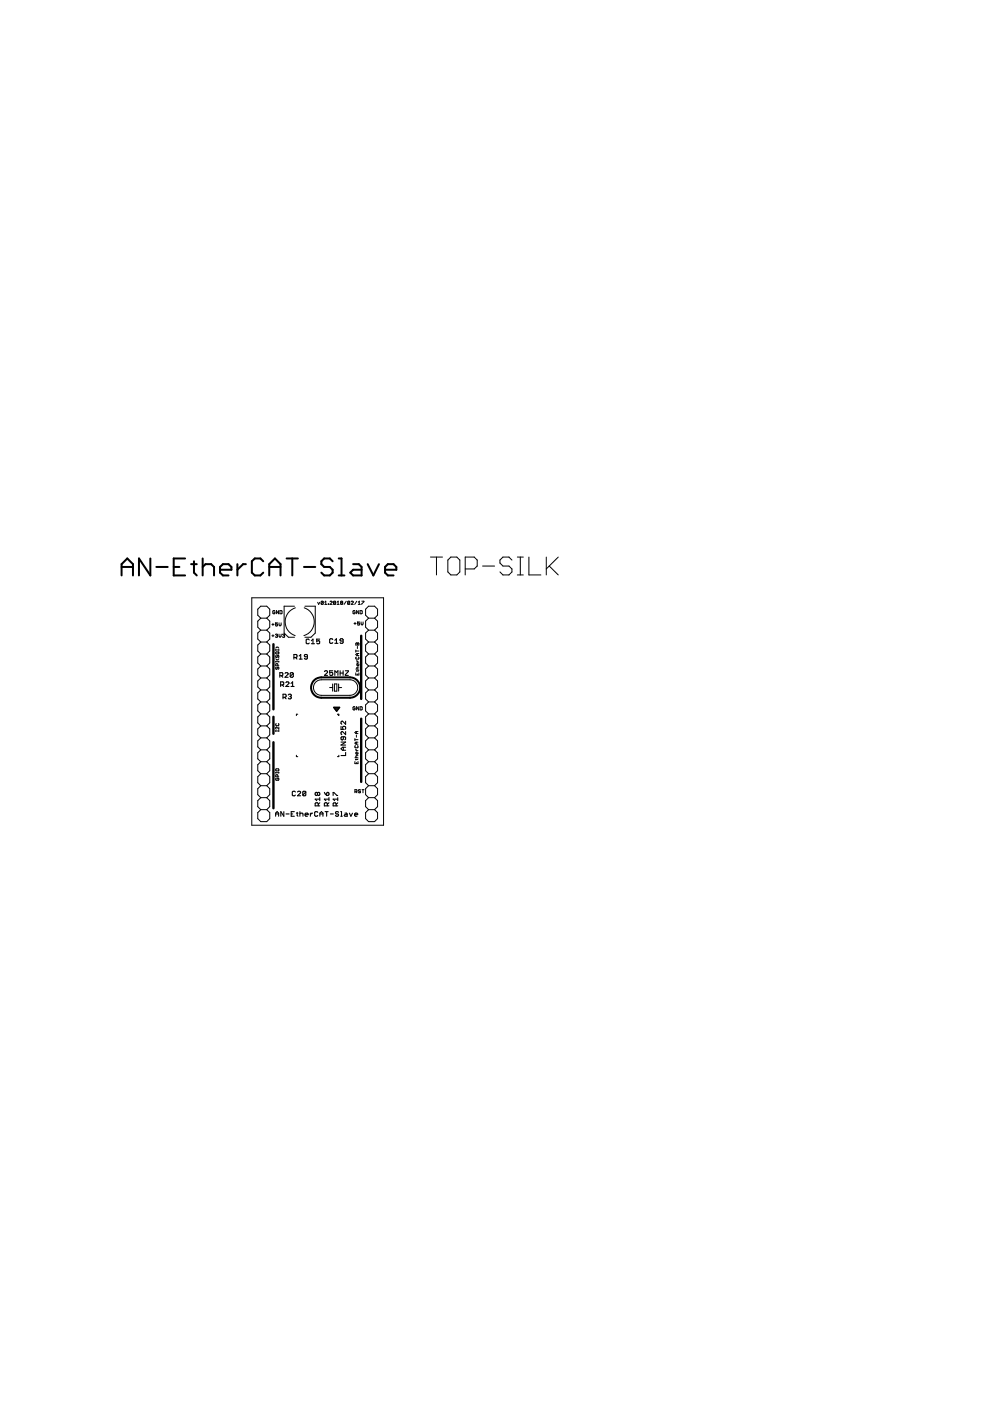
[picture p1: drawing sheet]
<svg xmlns="http://www.w3.org/2000/svg" width="210mm" height="297mm" viewBox="0 0 210 297" stroke-linecap="round" stroke-linejoin="round" font-family="sans-serif">
<path d="M70.8 150h1.2l-.6 .8zM71 150.3h.7M71.2 150.6h.3" fill="none" stroke="#000" stroke-width=".32"/>
<g fill="none" stroke="#000" stroke-width=".23">
<path d="M62.3 139.4h.5l.2-.1v-.4l-.2-.1h-.5v.9M62.7 139.4l.3 .3M63.4 139.1l.4-.3v.9M63.4 139.7h.7M65.2 139.3h-.5l-.2-.2 .2-.3 .5 .1v.7l-.2 .1-.5-.1M65.6 135.7l-.2-.2-.5 .2v.6l.2 .2 .5-.2M66 136.5h.7M66 135.8l.4-.3v1M67.8 135.5h-.7v.5l.4-.2 .3 .2-.2 .5-.5-.2M70.5 135.6l-.1-.2-.5 .2v.6l.2 .2 .4-.2M71 136.4h.6M71 135.8l.3-.4v1"/>
<path d="M72.7 135.9h-.4l-.2-.1 .2-.4 .4 .2v.6l-.1 .2-.5-.2M59.3 143.3h.5l.2-.5-.2-.2h-.5v1M59.5 145.2h.5l.2-.1-.2-.5h-.5v.9M59.6 143.3l.4 .3M59.8 145.2l.4 .3M60 147.8h.5l.2-.4-.2-.2h-.5v1M60.3 147.8l.4 .4M60.4 142.8l.2-.2 .5 .2-.7 .8h.7M60.6 144.7l.2-.1 .5 .1v.2l-.7 .6h.7M61.1 147.4l.5-.2 .2 .2-.2 .3M61.4 147.7h.2M61.6 147.7l.2 .1-.2 .4-.5-.2"/>
<path d="M61.7 145.5h.7M61.7 144.9l.3-.3v.9M62.2 142.8l-.2-.2-.5 .2v.6M62.2 142.8v.6l-.2 .2-.5-.2M62.2 142.8l-.7 .6M68.8 142.4l.2-.2 .4 .2v.2l-.6 .6h.6M70.5 142.2h-.6v.5l.3-.1 .3 .1v.3l-.1 .2-.5-.2M71 143.2v-1l.3 .4 .3-.4v1M72.1 142.2v1M72.1 142.7h.6M72.3 154v.7h.5l-.2-.4 .2-.3 .5 .2-.2 .5M72.3 157.3h1l-1 .7h1"/>
<path d="M72.7 142.2v1M72.8 156.2v.5l-.2 .2-.3-.2 .2-.5h.6l.2 .2-.2 .5M72.8 158.4v.7M73.2 142.2h.7l-.7 1h.7M73.3 159.5v.7h-1M73.3 152.9v.7l-.7-.7-.3 .2 .2 .5M73.3 155.1v.7l-.7-.7-.3 .2 .2 .5M73.3 158.4h-.7l-.3 .3 .3 .4h.7M58.4 173.1v-.7l.4-.3 .3 .3v.7M58.4 172.6h.7M60.2 172.1v1l-.7-1v1M60.6 172.6h.7"/>
<path d="M61.7 172.6h.4M62.4 172.1h-.7v1h.7M62.6 167.9l-.1-.1-.5 .1v.7l.1 .1 .5-.1M62.8 172.4h.4M63 172.2v.7l.2 .2M63.1 167.9l.1-.1 .5 .1v.2l-.6 .6h.6M63.6 172.6l.5-.2 .1 .2v.5M63.6 172.1v1M64.7 172.7h.6l-.1-.3-.5 .2v.3l.5 .2M64.8 167.9l-.1-.1-.5 .1v.7M64.8 167.9v.7l-.1 .1-.5-.1M64.8 167.9l-.6 .7"/>
<path d="M65.8 172.4v.7M66.3 172.4l-.5 .3M67.3 168.2l.2-.2 .3 .2-.2 .5-.3-.2M67.3 168.2l-.1-.2-.4 .2 .2 .5 .3-.2M67.3 168.2v.3M67.4 172.2l-.2-.1-.5 .1v.7l.2 .2 .5-.2M67.5 170.9v-.5l-.5-.2-.2 .2v.5h1M67.8 169.1v.7M67.8 169.4h-1l.4 .4M67.8 170.2l-.3 .3M67.8 172.6h.7M67.8 173.1v-.7l.4-.3 .3 .3v.7"/>
<path d="M68.8 168l.5 .7M68.9 172.1h.7M69.3 172.1v1M69.4 168l.3 .2-.1 .5h-.3v-.5zM69.4 170.9v-.5l-.1-.2h-.4l-.1 .2v.5h.9M69.7 170.2l-.3 .3M69.7 169.4h-.9l.3 .4M69.7 169.1v.7M70 172.6h.7M70.6 168.7v-.7l1 .7M71.3 170.9v-.5l-.2-.2h-.3l-.2 .7h1M71.6 169.4h-1l.4 .4"/>
<path d="M71.6 170.2l-.3 .3M71.6 169.1v.7M71.8 172.2l-.2-.1-.5 .1 .2 .4 .5 .1-.2 .4h-.3l-.2-.2M72.2 172.1h.2v1M72.2 173.1h.4M73.1 172.4h.4l.1 .2v.5h-.5l-.1-.2 .1-.2h.5M74.1 172.4l.3 .7 .3-.7M75.2 172.7h.6l-.1-.3-.5 .2v.3l.5 .2"/>
</g>
<g fill="none" stroke="#000" stroke-width=".21">
<path d="M91.3 118.1h2.5M92.5 118.1v3.8M95.6 118.1h1.3l.6 .6v2.6l-.6 .6h-1.3l-.6-.6v-2.6zM108.5 118.7l-.6-.6h-1.3l-.6 .6v.7l.6 .6h1.3l.6 .6v.7l-.6 .6h-1.3l-.6-.6M109.7 118.1h1.3M110.3 118.1v3.8M112.1 118.1v3.8h2.6M115.8 118.1v3.8M118.4 118.1l-2.6 2.5M53.4 126.7h27.9v48.3h-27.9zM55.3 133.6l-.6 .6v1.3l.6 .6M55.3 138.7h1.3"/>
<path d="M55.3 131.1l-.6 .6v1.3l.6 .6M55.3 131.1l-.6-.7v-1.2l.6-.7h1.3l.6 .7v1.2l-.6 .7M55.3 136.1l-.6 .7v1.2l.6 .7M55.3 138.7l-.6 .6v1.3l.6 .6M55.3 136.1h1.3M55.3 131.1h1.3M55.3 133.6h1.3M56.6 131.1l.6 .6v1.3l-.6 .6M56.6 133.6l.6 .6v1.3l-.6 .6M56.6 136.1l.6 .7v1.2l-.6 .7M56.6 138.7l.6 .6v1.3l-.6 .6M57.7 132.4h.4"/>
<path d="M57.7 134.8h.4M57.9 132.2v.4M57.9 134.6v.4M58.3 129.6l-.1-.1-.4 .1 .2 .5 .3-.1v-.2h-.2M58.4 134.6l.3-.1v.3M58.5 138.3l.5-.1 .1 .4-.5 .1zM58.5 137.7v.2M58.5 139.7l.2 .2h.2l.2-.2M58.5 137.8h.6M58.5 137.4l.2-.2 .4 .2M58.6 139v.4l.3-.4 .2 .1-.1 .3M58.6 134.8h.1"/>
<path d="M58.7 134.8v.3l-.3-.1M58.8 132.1h-.4v.3l.2-.1 .2 .1-.1 .3-.3-.1M59.1 129.5v.6l-.5-.6v.6M59.1 137.7v.2M59.1 138.2l-.2 .3M59.2 132.1v.4l.2 .2 .2-.2v-.4M59.2 134.5v.4l.2 .2 .2-.2v-.4M59.4 129.5l.4 .1-.1 .5h-.3zM59.9 134.6l.3-.1v.3M60.1 134.8h.1M60.2 134.8v.3l-.3-.1M62.4 128.5h-2.2v5.7l1 .9h1.2"/>
<path d="M62.6 128.9a3.1 3.1 0 0 0-2.1 2.9 3.1 3.1 0 0 0 2.1 3M64.5 128.9a3.1 3.1 0 0 1 2.1 2.9 3.1 3.1 0 0 1-2.2 3M64.6 128.5h2.2v5.7l-.9 .9h-1.3M67.4 127.7l.2 .4 .2-.4M68.5 127.6l-.3-.1-.1 .5M68.5 127.6l-.1 .5-.3-.1M68.5 127.6l-.4 .4M68.9 128.1h.4M68.9 127.7l.2-.2v.6M69.6 128l.1 .1zM70 127.6l.1-.1 .3 .1-.4 .5h.4M71.2 127.6l-.4-.1-.1 .5"/>
<path d="M71.2 127.6l-.1 .5-.4-.1M71.2 127.6l-.5 .4M71.5 128.1h.4M71.5 127.7l.2-.2v.6M72.3 127.8v-.3l.4 .1-.2 .2M72.3 127.8v.3l.4-.1-.2-.2M72.3 127.8h.2M73.4 127.5l-.4 .6M74.1 127.6l-.3-.1-.1 .5M74.1 127.6l-.1 .5-.3-.1M74.1 127.6l-.4 .4M74.5 127.6l.1-.1 .3 .1-.4 .5h.4"/>
<path d="M75.1 132.2h.4M75.3 132v.4M75.3 129.6l-.1-.1-.4 .1 .2 .5 .3-.1v-.2h-.2M75.4 136.4l.6-.1 .1 .5h-.7zM75.4 137.8v.5M75.4 138h.7M75.5 139.3v.4h.5v-.4M75.6 127.5l-.4 .6M75.8 136.4v.4M75.8 137.1v.4M75.8 138.6v.4M76 128.1h.4"/>
<path d="M76 127.7l.2-.2v.6M76.1 129.5v.6l-.5-.6v.6M76.1 138.6h-.4l-.3 .2 .3 .2h.4M76.2 131.9h-.4v.3h.4l-.1 .3-.3-.1M76.3 129.5l.5 .1-.1 .5h-.4zM76.6 131.9v.4l.2 .2 .2-.2v-.4M76.7 127.5h.5l-.5 .6M78.1 131.1l-.6 .6v1.3l.6 .6M78.1 138.7h1.3M78.1 131.1l-.6-.7v-1.2l.6-.7h1.3l.7 .7v1.2l-.7 .7M78.1 138.7l-.6 .6v1.3l.6 .6M78.1 136.1l-.6 .7v1.2l.6 .7"/>
<path d="M78.1 136.1h1.3M78.1 131.1h1.3M78.1 133.6h1.3M78.1 133.6l-.6 .6v1.3l.6 .6M79.4 138.7l.7 .6v1.3l-.7 .6M79.4 133.6l.7 .6v1.3l-.7 .6M79.4 131.1l.7 .6v1.3l-.7 .6M79.4 136.1l.7 .7v1.2l-.7 .7M98.6 120.6h1.9l.7-.6v-1.3l-.7-.6h-1.9v3.8M102.3 120h2.6M109.7 121.9h1.3M116.5 120l1.9 1.9"/>
<path d="M55.3 141.2l-.6 .6v1.3l.6 .6M55.3 143.7l-.6 .7v1.2l.6 .7M55.3 146.3l-.6 .6v1.3l.6 .6M55.3 148.8l-.6 .7v1.2l.6 .7M55.3 151.4l-.6 .6v1.3l.6 .6M55.3 153.9l-.6 .6v1.3l.6 .6M55.3 156.4l-.6 .7v1.2l.6 .7M55.3 159l-.6 .6v1.3l.6 .6M55.3 159h1.3M55.3 153.9h1.3M55.3 156.4h1.3M55.3 151.4h1.3"/>
<path d="M55.3 146.3h1.3M55.3 148.8h1.3M55.3 143.7h1.3M55.3 141.2h1.3M56.6 141.2l.6 .6v1.3l-.6 .6M56.6 143.7l.6 .7v1.2l-.6 .7M56.6 146.3l.6 .6v1.3l-.6 .6M56.6 148.8l.6 .7v1.2l-.6 .7M56.6 151.4l.6 .6v1.3l-.6 .6M56.6 153.9l.6 .6v1.3l-.6 .6M56.6 156.4l.6 .7v1.2l-.6 .7M56.6 159l.6 .6v1.3l-.6 .6"/>
<path d="M58.5 140.2v.2M58.5 154.9v.2M58.5 155h.6M58.5 140.3h.6M58.6 141.5v.4l.3-.4 .2 .1-.1 .3M58.6 153.4v.5h.4v-.5M58.9 141.2v-.4l-.3-.1-.1 .5h.6M59.1 154.2v.4l-.4-.4-.2 .1 .1 .3M59.1 140.2v.2M59.1 154.9v.2M63.1 151.4h-.3v.3M66.9 144.7l.5-.4 .7-.2h6.1a1.65 1.65 0 0 1 1.6 1.7 1.65 1.65 0 0 1-1.6 1.6h-6.1a1.64 1.64 0 0 1-1.5-.9 1.64 1.64 0 0 1 .3-1.8z"/>
<path d="M69.9 145.8h.6M70.5 145v1.5M70.9 145h.5v1.5h-.5zM71.5 151.4h.3v.3l-.2-.2M71.8 145v1.5M71.8 145.8h.6M75.2 156.6v.4M75.2 156.8h.7M75.3 150l-.1-.2-.4 .2 .2 .5 .3-.1v-.2h-.2M75.4 158.1v.4l.5-.1-.1-.3M75.4 142.7v.4h.7v-.4M75.4 141.9h.7"/>
<path d="M75.5 158.8l.2 .4M75.5 159.2h.4M75.6 155.1v.4M75.6 155.9v.4M75.6 157.4v.4M75.7 140l.2 .4M75.7 142.1v.3M75.7 140.4h.4M75.8 142.9v.2M75.9 159.6l-.1 .3h-.2l-.1-.3 .2-.1v.4M75.9 157.4h-.4l-.3 .2 .3 .2h.4M75.9 155.1h-.4l-.3 .2 .3 .2h.4"/>
<path d="M76.1 149.8v.7l-.5-.7v.7M76.1 140.8l-.1 .3-.3-.1v-.2l.2-.1v.4M76.1 142.1l-.6 .2M76.1 141.4l-.4 .1 .1 .4M76.3 149.8l.5 .2-.1 .5h-.4zM78.1 146.3l-.6 .6v1.3l.6 .6M78.1 141.2l-.6 .6v1.3l.6 .6M78.1 159h1.3M78.1 153.9h1.3M78.1 156.4h1.3M78.1 151.4h1.3M78.1 146.3h1.3"/>
<path d="M78.1 148.8h1.3M78.1 143.7h1.3M78.1 141.2h1.3M78.1 143.7l-.6 .7v1.2l.6 .7M78.1 148.8l-.6 .7v1.2l.6 .7M78.1 151.4l-.6 .6v1.3l.6 .6M78.1 153.9l-.6 .6v1.3l.6 .6M78.1 156.4l-.6 .7v1.2l.6 .7M78.1 159l-.6 .6v1.3l.6 .6M79.4 153.9l.7 .6v1.3l-.7 .6M79.4 151.4l.7 .6v1.3l-.7 .6M79.4 148.8l.7 .7v1.2l-.7 .7"/>
<path d="M79.4 141.2l.7 .6v1.3l-.7 .6M79.4 143.7l.7 .7v1.2l-.7 .7M79.4 146.3l.7 .6v1.3l-.7 .6M79.4 156.4l.7 .7v1.2l-.7 .7M79.4 159l.7 .6v1.3l-.7 .6M55.3 171.7l-.6 .6v1.3l.6 .6h1.3l.6-.6v-1.3l-.6-.6M55.3 169.1h1.3M55.3 166.6l-.6 .6v1.3l.6 .6M55.3 171.7h1.3M55.3 169.1l-.6 .7v1.2l.6 .7M55.3 161.5l-.6 .6v1.3l.6 .6M55.3 164l-.6 .7v1.2l.6 .7"/>
<path d="M55.3 166.6h1.3M55.3 161.5h1.3M55.3 164h1.3M56.6 161.5l.6 .6v1.3l-.6 .6M56.6 164l.6 .7v1.2l-.6 .7M56.6 166.6l.6 .6v1.3l-.6 .6M56.6 169.1l.6 .7v1.2l-.6 .7M58.5 163.1l.5-.1 .1 .3-.5 .1zM58.5 163.7v.2M58.5 163.8h.6M58.6 165v.4h.4l.1-.3-.3-.1v.2M58.9 164.7v-.3l-.3-.1-.1 .4h.6"/>
<path d="M59.1 163.7v.2M62.8 160.1v.3h.3M71.8 160.1v.3h-.3M75.2 161.5v.4h.7v-.4M75.2 167.9l.5-.1-.1-.4h-.4v.7M75.2 160.7h.7M75.5 160.9v.2M75.5 167.9l.2 .2M75.6 161.7v.2M75.9 160.9l-.5 .1M75.9 160.2l-.4 .1 .1 .4M76.4 167.5h-.4l.1 .3 .3 .1-.1 .2-.3-.1"/>
<path d="M76.8 167.4h.4M77 167.4v.7M78.1 169.1h1.3M78.1 171.7h1.3M78.1 166.6h1.3M78.1 161.5h1.3M78.1 164h1.3M78.1 171.7l-.6 .6v1.3l.6 .6h1.3l.7-.6v-1.3l-.7-.6M78.1 166.6l-.6 .6v1.3l.6 .6M78.1 169.1l-.6 .7v1.2l.6 .7M78.1 164l-.6 .7v1.2l.6 .7M78.1 161.5l-.6 .6v1.3l.6 .6"/>
<path d="M79.4 161.5l.7 .6v1.3l-.7 .6M79.4 169.1l.7 .7v1.2l-.7 .7M79.4 164l.7 .7v1.2l-.7 .7M79.4 166.6l.7 .6v1.3l-.7 .6"/>
</g>
<path d="M58 136.6v13.8M76.6 134.8v13.4M58 152v3.6M58 157.4v14M76.6 152.4v13.4" fill="none" stroke="#000" stroke-width=".51"/>
<g fill="none" stroke="#000" stroke-width=".42">
<path d="M31.9 118.4v3.6l-2.4-3.6v3.6M39.2 118.4h-2.4v3.6h2.4M40.5 119.6h1.2M41.1 119v2.4l.6 .6M43 118.4v3.6M50.3 119.6v2.4M52.1 119.6h-.6l-1.2 1.2M55.8 119l-.6-.6h-1.2l-.6 .6v2.4l.6 .6h1.2l.6-.6M60.8 118.4h2.4M62 118.4v3.6M70.5 119l-.6-.6h-1.2l-.6 .6v.6l.6 .6h1.2l.6 .6v.6l-.6 .6h-1.2l-.6-.6M71.8 118.4h.6v3.6"/>
<path d="M74.9 119.6h1.2l.6 .6v1.8h-1.8l-.6-.6 .6-.6h1.8M78 119.6l1.2 2.4 1.1-2.4M25.8 122v-2.4l1.2-1.2 1.2 1.2v2.4M25.8 120.2h2.4M33.1 120.2h2.5M36.8 120.2h1.2M43 120.2l.6-.6h1.2l.6 .6v1.8M46.7 120.8h2.4v-.6l-.6-.6h-1.2l-.6 .6v1.2l.6 .6h1.2M57.1 120.2h2.4M57.1 122v-2.4l1.2-1.2 1.2 1.2v2.4M64.5 120.2h2.3M71.8 122h1.2"/>
<path d="M81.6 120.8h2.4v-.6l-.6-.6h-1.2l-.6 .6v1.2l.6 .6h1.2M66.7 144.2l.6-.4 .8-.2h6.1a2.16 2.16 0 0 1 2.2 2.2 2.16 2.16 0 0 1-2.2 2.1h-6.1a2.16 2.16 0 0 1-2-1.3 2.16 2.16 0 0 1 .6-2.4z"/>
</g>
</svg>
